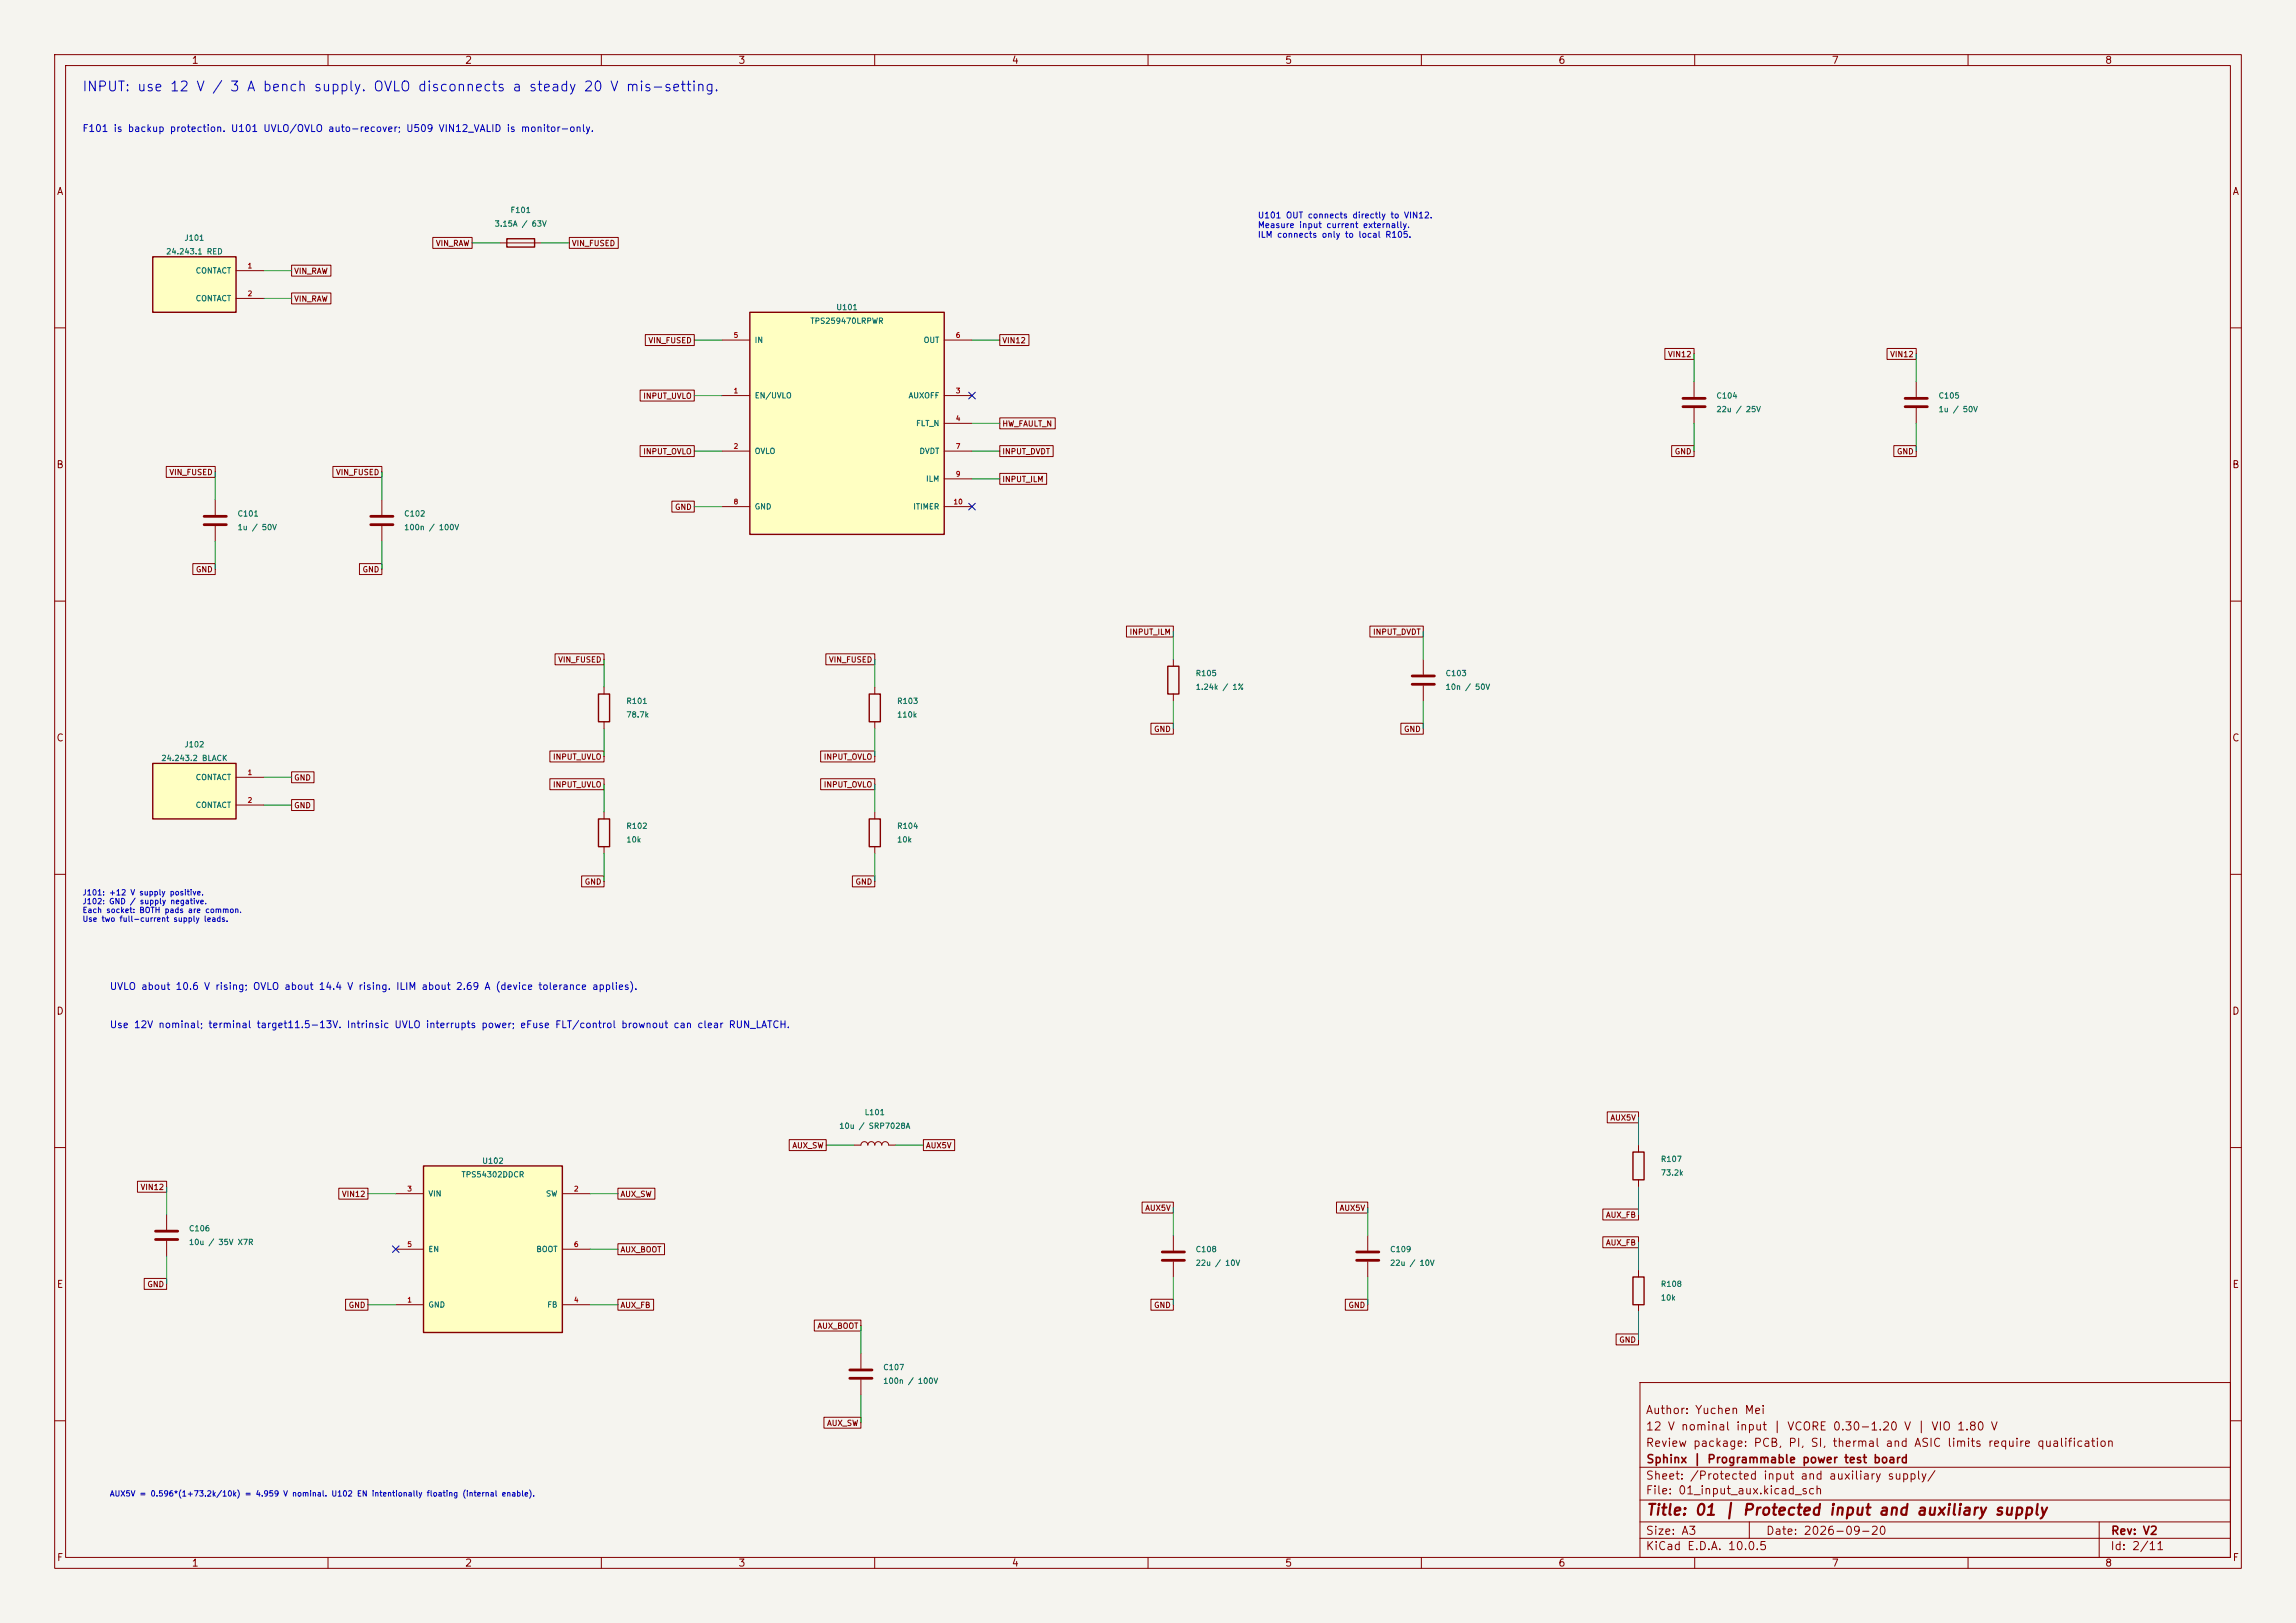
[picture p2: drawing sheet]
<svg xmlns="http://www.w3.org/2000/svg" width="420mm" height="297mm" viewBox="0 0 420 297" stroke-linecap="round" stroke-linejoin="round" font-family="sans-serif">
<defs><g id="words">
<text font-size="2" fill="#840000" x="301" y="277.8">Title: 01 | Protected input and auxiliary supply</text>
<text font-size="1.8" fill="#0000c2" x="14.9" y="17.2">INPUT: use 12 V / 3 A bench supply. OVLO disconnects a steady 20 V mis-setting.</text>
<g font-size="1.5" fill="#840000">
<text x="300.9" y="262.1">12 V nominal input | VCORE 0.30-1.20 V | VIO 1.80 V</text>
<text x="300.9" y="259.1">Author: Yuchen Mei</text>
<text x="300.9" y="265.1">Review package: PCB, PI, SI, thermal and ASIC limits require qualification</text>
<text x="301" y="268.1">Sphinx | Programmable power test board</text>
<text x="300.9" y="273.8">File: 01_input_aux.kicad_sch</text>
<text x="300.9" y="271.1">Sheet: /Protected input and auxiliary supply/</text>
<text x="300.9" y="281.2">Size: A3</text>
<text x="322.9" y="281.2">Date: 2026-09-20</text>
<text x="386" y="281.2">Rev: V2</text>
<text x="300.9" y="284">KiCad E.D.A. 10.0.5</text>
<text x="385.9" y="284">Id: 2/11</text>
</g>
<g font-size="1.3" fill="#840000">
<text x="35" y="12">1</text>
<text x="85" y="12">2</text>
<text x="135" y="12">3</text>
<text x="185" y="12">4</text>
<text x="235" y="12">5</text>
<text x="285" y="12">6</text>
<text x="335" y="12">7</text>
<text x="385" y="12">8</text>
<text x="10.3" y="36">A</text>
<text x="408.3" y="36">A</text>
<text x="10.2" y="86">B</text>
<text x="408.2" y="86">B</text>
<text x="10.2" y="136">C</text>
<text x="408.2" y="136">C</text>
<text x="10.2" y="186">D</text>
<text x="408.2" y="186">D</text>
<text x="10.3" y="236">E</text>
<text x="408.3" y="236">E</text>
<text x="10.3" y="286">F</text>
<text x="35" y="287">1</text>
<text x="85" y="287">2</text>
<text x="135" y="287">3</text>
<text x="185" y="287">4</text>
<text x="235" y="287">5</text>
<text x="285" y="287">6</text>
<text x="335" y="287">7</text>
<text x="385" y="287">8</text>
<text x="408.3" y="286">F</text>
</g>
<g font-size="1.3" fill="#0000c2">
<text x="15" y="24.5">F101 is backup protection. U101 UVLO/OVLO auto-recover; U509 VIN12_VALID is monitor-only.</text>
<text x="20" y="181.5">UVLO about 10.6 V rising; OVLO about 14.4 V rising. ILIM about 2.69 A (device tolerance applies).</text>
<text x="20" y="188.5">Use 12V nominal; terminal target11.5-13V. Intrinsic UVLO interrupts power; eFuse FLT/control brownout can clear RUN_LATCH.</text>
</g>
<g font-size="1.1" fill="#0000c2">
<text x="230" y="40.2">U101 OUT connects directly to VIN12.</text>
<text x="230" y="42">Measure input current externally.</text>
<text x="230" y="43.8">ILM connects only to local R105.</text>
</g>
<g font-size="1" fill="#006464">
<text x="90.4" y="41.7">3.15A / 63V</text>
<text x="93.3" y="39.2">F101</text>
<text x="30.3" y="46.8">24.243.1 RED</text>
<text x="33.7" y="44.3">J101</text>
<text x="35.7" y="50.3">CONTACT</text>
<text x="35.7" y="55.4">CONTACT</text>
<text x="148.1" y="59.5">TPS259470LRPWR</text>
<text x="152.9" y="57">U101</text>
<text x="138" y="63">IN</text>
<text x="168.9" y="63">OUT</text>
<text x="138" y="73.1">EN/UVLO</text>
<text x="166.1" y="73.1">AUXOFF</text>
<text x="313.9" y="73.2">C104</text>
<text x="313.9" y="75.7">22u / 25V</text>
<text x="354.5" y="73.2">C105</text>
<text x="354.5" y="75.7">1u / 50V</text>
<text x="138" y="83.3">OVLO</text>
<text x="167.5" y="78.2">FLT_N</text>
<text x="168.1" y="83.3">DVDT</text>
<text x="169.3" y="88.4">ILM</text>
<text x="43.4" y="94.8">C101</text>
<text x="73.8" y="94.8">C102</text>
<text x="138" y="93.5">GND</text>
<text x="167" y="93.5">ITIMER</text>
<text x="43.4" y="97.3">1u / 50V</text>
<text x="73.8" y="97.3">100n / 100V</text>
<text x="218.6" y="124">R105</text>
<text x="264.3" y="124">C103</text>
<text x="114.5" y="129">R101</text>
<text x="114.5" y="131.5">78.7k</text>
<text x="164" y="129">R103</text>
<text x="164" y="131.5">110k</text>
<text x="218.6" y="126.5">1.24k / 1%</text>
<text x="264.3" y="126.5">10n / 50V</text>
<text x="33.7" y="137">J102</text>
<text x="29.4" y="139.5">24.243.2 BLACK</text>
<text x="35.7" y="143">CONTACT</text>
<text x="35.7" y="148.1">CONTACT</text>
<text x="114.5" y="151.9">R102</text>
<text x="114.5" y="154.4">10k</text>
<text x="164" y="151.9">R104</text>
<text x="164" y="154.4">10k</text>
<text x="153.4" y="206.8">10u / SRP7028A</text>
<text x="158.1" y="204.3">L101</text>
<text x="84.3" y="215.7">TPS54302DDCR</text>
<text x="88.1" y="213.2">U102</text>
<text x="303.7" y="212.9">R107</text>
<text x="303.7" y="215.4">73.2k</text>
<text x="78.3" y="219.2">VIN</text>
<text x="99.8" y="219.2">SW</text>
<text x="34.5" y="225.6">C106</text>
<text x="34.5" y="228.1">10u / 35V X7R</text>
<text x="78.3" y="229.4">EN</text>
<text x="98" y="229.4">BOOT</text>
<text x="218.6" y="229.4">C108</text>
<text x="218.6" y="231.9">22u / 10V</text>
<text x="254.2" y="229.4">C109</text>
<text x="254.2" y="231.9">22u / 10V</text>
<text x="78.3" y="239.5">GND</text>
<text x="100" y="239.5">FB</text>
<text x="303.7" y="235.7">R108</text>
<text x="303.7" y="238.2">10k</text>
<text x="161.5" y="251">C107</text>
<text x="161.5" y="253.5">100n / 100V</text>
</g>
<g font-size="1" fill="#840000">
<text x="79.6" y="45.3">VIN_RAW</text>
<text x="104.5" y="45.3">VIN_FUSED</text>
<text x="53.7" y="50.4">VIN_RAW</text>
<text x="53.7" y="55.4">VIN_RAW</text>
<text x="118.5" y="63.1">VIN_FUSED</text>
<text x="183.3" y="63.1">VIN12</text>
<text x="305" y="65.6">VIN12</text>
<text x="345.7" y="65.6">VIN12</text>
<text x="117.6" y="73.2">INPUT_UVLO</text>
<text x="117.6" y="83.4">INPUT_OVLO</text>
<text x="183.3" y="78.3">HW_FAULT_N</text>
<text x="183.3" y="83.4">INPUT_DVDT</text>
<text x="306.3" y="83.4">GND</text>
<text x="346.9" y="83.4">GND</text>
<text x="30.9" y="87.2">VIN_FUSED</text>
<text x="61.4" y="87.2">VIN_FUSED</text>
<text x="183.3" y="88.5">INPUT_ILM</text>
<text x="123.4" y="93.5">GND</text>
<text x="35.7" y="105">GND</text>
<text x="66.2" y="105">GND</text>
<text x="206.5" y="116.4">INPUT_ILM</text>
<text x="251.1" y="116.4">INPUT_DVDT</text>
<text x="102" y="121.5">VIN_FUSED</text>
<text x="151.5" y="121.5">VIN_FUSED</text>
<text x="211" y="134.2">GND</text>
<text x="256.7" y="134.2">GND</text>
<text x="53.7" y="143.1">GND</text>
<text x="101.1" y="139.3">INPUT_UVLO</text>
<text x="150.6" y="139.3">INPUT_OVLO</text>
<text x="53.7" y="148.1">GND</text>
<text x="101.1" y="144.3">INPUT_UVLO</text>
<text x="150.6" y="144.3">INPUT_OVLO</text>
<text x="106.9" y="162.1">GND</text>
<text x="156.4" y="162.1">GND</text>
<text x="294.5" y="205.3">AUX5V</text>
<text x="144.8" y="210.4">AUX_SW</text>
<text x="169.3" y="210.4">AUX5V</text>
<text x="25.6" y="218">VIN12</text>
<text x="62.4" y="219.3">VIN12</text>
<text x="113.4" y="219.3">AUX_SW</text>
<text x="209.4" y="221.8">AUX5V</text>
<text x="244.9" y="221.8">AUX5V</text>
<text x="293.7" y="223.1">AUX_FB</text>
<text x="113.4" y="229.4">AUX_BOOT</text>
<text x="293.7" y="228.2">AUX_FB</text>
<text x="26.9" y="235.8">GND</text>
<text x="63.7" y="239.6">GND</text>
<text x="113.4" y="239.6">AUX_FB</text>
<text x="211" y="239.6">GND</text>
<text x="246.6" y="239.6">GND</text>
<text x="149.4" y="243.4">AUX_BOOT</text>
<text x="296.1" y="245.9">GND</text>
<text x="151.2" y="261.2">AUX_SW</text>
</g>
<g font-size="1" fill="#0000c2">
<text x="15" y="164.1">J101: +12 V supply positive.</text>
<text x="15" y="165.7">J102: GND / supply negative.</text>
<text x="15" y="167.3">Each socket: BOTH pads are common.</text>
<text x="15" y="168.9">Use two full-current supply leads.</text>
<text x="20" y="274.1">AUX5V = 0.596*(1+73.2k/10k) = 4.959 V nominal. U102 EN intentionally floating (internal enable).</text>
</g>
<g font-size=".9" fill="#a90000">
<text x="45.2" y="49.3">1</text>
<text x="45.2" y="54.4">2</text>
<text x="134.1" y="62">5</text>
<text x="174.7" y="62">6</text>
<text x="134.1" y="72.2">1</text>
<text x="174.7" y="72.2">3</text>
<text x="174.7" y="77.3">4</text>
<text x="134.1" y="82.3">2</text>
<text x="174.7" y="82.3">7</text>
<text x="174.7" y="87.4">9</text>
<text x="134.1" y="92.5">8</text>
<text x="174.3" y="92.5">10</text>
<text x="45.2" y="142">1</text>
<text x="45.2" y="147.1">2</text>
<text x="74.4" y="218.2">3</text>
<text x="104.9" y="218.2">2</text>
<text x="74.4" y="228.4">5</text>
<text x="104.9" y="228.4">6</text>
<text x="74.4" y="238.6">1</text>
<text x="104.9" y="238.6">4</text>
</g>
</g></defs>
<path d="M0 0h420v297h-420z" fill="#f5f4ef" stroke="#f5f4ef" stroke-width=".18"/>
<g fill="none" stroke="#840000" stroke-width=".18">
<path d="M10 10h400v277h-400zM12 12h396v273h-396zM60 10v2M110 10v2M160 10v2M210 10v2M260 10v2M310 10v2M360 10v2M10 60h2M309.9 69.9v2.7M309.9 74.7v2.8"/>
<path d="M350.5 69.9v2.7M350.5 74.7v2.8M408 60h2M69.8 91.4v2.8M69.8 96.3v2.8M10 110h2M408 110h2M110.5 125.7v1.3M110.5 132.1v1.3M160 125.7v1.3M160 132.1v1.3M260.3 120.7v2.7"/>
<path d="M260.3 125.5v2.8M10 160h2M110.5 148.6v1.3M110.5 154.9v1.3M408 160h2M10 210h2M156.2 209.6h1.3a.64 .64 0 0 1 .6-.7 .64 .64 0 0 1 .6 .7 .64 .64 0 0 1 .7-.7 .64 .64 0 0 1 .6 .7 .64 .64 0 0 1 .7-.7 .64 .64 0 0 1 .6 .7 .64 .64 0 0 1 .6-.7 .64 .64 0 0 1 .7 .7h1.2M299.7 209.6v1.2M299.7 215.9v1.3M408 210h2M300 253h108v32h-108zM10 260h2"/>
<path d="M300 278.5h108M300 274.5h108M300 268.5h108M320 278.5v3M384 278.5v6.5M408 260h2M60 285v2M110 285v2M160 285v2M210 285v2M260 285v2M300 281.5h108"/>
<path d="M310 285v2M360 285v2"/>
</g>
<path d="M307.8 72.9h4.1M307.8 74.4h4.1M348.5 72.9h4.1M348.5 74.4h4.1M67.8 94.5h4.1M67.8 96h4.1M258.3 123.7h4.1M258.3 125.2h4.1" fill="none" stroke="#840000" stroke-width=".51"/>
<path d="M109.5 127h2v5.1h-2zM159 127h2v5.1h-2zM109.5 149.9h2v5h-2zM298.7 210.8h2v5.1h-2z" fill="none" stroke="#840000" stroke-width=".25"/>
<path d="M77.5 213.4h25.4v30.4h-25.4z" fill="#ffffc2"/>
<path d="M159 149.9h2v5h-2zM77.5 213.4h25.4v30.4h-25.4zM298.7 233.7h2v5.1h-2z" fill="none" stroke="#840000" stroke-width=".25"/>
<path d="M39.4 91.4v2.8M39.4 96.3v2.8M160 148.6v1.3M160 154.9v1.3M72.4 218.4h5.1M102.9 218.4h5M72.4 238.8h5.1M72.4 228.6h5.1M102.9 238.8h5M102.9 228.6h5M299.7 232.4v1.3M299.7 238.8v1.2" fill="none" stroke="#840000" stroke-width=".18"/>
<path d="M37.3 94.5h4.1M37.3 96h4.1" fill="none" stroke="#840000" stroke-width=".51"/>
<path d="M137.2 57.2h35.5v40.6h-35.5z" fill="#ffffc2"/>
<path d="M92.7 43.7h5.1v1.5h-5.1zM137.2 57.2h35.5v40.6h-35.5zM213.6 121.9h2v5.1h-2z" fill="none" stroke="#840000" stroke-width=".25"/>
<g fill="none" stroke="#840000" stroke-width=".18">
<path d="M91.4 44.5h7.7M132.1 72.4h5.1M132.1 62.2h5.1M172.7 72.4h5.1M172.7 77.5h5.1M172.7 62.2h5.1M132.1 82.6h5.1M132.1 92.7h5.1M172.7 82.6h5.1M172.7 92.7h5.1M172.7 87.6h5.1M214.6 120.7v1.2"/>
<path d="M214.6 127v1.3M214.6 226.1v2.8M214.6 230.9v2.8M250.2 226.1v2.8M250.2 230.9v2.8"/>
</g>
<path d="M212.6 229.1h4.1M212.6 230.6h4.1M248.2 229.1h4M248.2 230.6h4" fill="none" stroke="#840000" stroke-width=".51"/>
<path d="M27.9 139.7h15.3v10.2h-15.3z" fill="#ffffc2"/>
<path d="M27.9 139.7h15.3v10.2h-15.3z" fill="none" stroke="#840000" stroke-width=".25"/>
<path d="M43.2 142.2h5.1M43.2 147.3h5.1M30.5 222.2v2.8M30.5 227.1v2.8M157.5 247.6v2.8M157.5 252.5v2.8" fill="none" stroke="#840000" stroke-width=".18"/>
<path d="M28.4 225.3h4.1M28.4 226.8h4.1M155.4 250.7h4.1M155.4 252.2h4.1" fill="none" stroke="#840000" stroke-width=".51"/>
<path d="M27.9 47h15.3v10.2h-15.3z" fill="#ffffc2"/>
<path d="M27.9 47h15.3v10.2h-15.3z" fill="none" stroke="#840000" stroke-width=".25"/>
<g fill="none" stroke="#840000" stroke-width=".18">
<path d="M43.2 49.5h5.1M43.2 54.6h5.1M53.3 53.6h7.2v2h-7.2zM53.3 48.5h7.2v2h-7.2zM79.2 43.4h7.2v2.1h-7.2zM104.1 43.4h9v2.1h-9zM117.1 71.4h9.9v2h-9.9zM118 61.2h9v2h-9zM182.9 76.5h10.1v2h-10.1zM182.9 61.2h5.3v2h-5.3zM304.5 63.8h5.4v2h-5.4zM345.2 63.8h5.3v2h-5.3z"/>
<path d="M30.4 85.4h9v2h-9zM60.9 85.4h8.9v2h-8.9zM117.1 81.5h9.9v2.1h-9.9zM122.9 91.7h4.1v2h-4.1zM182.9 81.5h9.7v2.1h-9.7zM182.9 86.6h8.6v2h-8.6zM305.8 81.5h4.1v2.1h-4.1zM346.4 81.5h4.1v2.1h-4.1zM35.3 103.1h4.1v2h-4.1zM65.8 103.1h4v2h-4zM101.5 119.6h9v2.1h-9zM151.1 119.6h8.9v2.1h-8.9z"/>
<path d="M206.1 114.6h8.5v2h-8.5zM250.6 114.6h9.7v2h-9.7zM100.6 137.4h9.9v2h-9.9zM150.1 137.4h9.9v2h-9.9zM210.5 132.3h4.1v2.1h-4.1zM256.3 132.3h4v2.1h-4zM53.3 146.3h4.1v2h-4.1zM53.3 141.2h4.1v2h-4.1zM100.6 142.5h9.9v2h-9.9zM150.1 142.5h9.9v2h-9.9zM106.4 160.3h4.1v2h-4.1zM155.9 160.3h4.1v2h-4.1z"/>
<path d="M25.1 216.2h5.4v2h-5.4zM62 217.4h5.3v2h-5.3zM113 217.4h6.8v2h-6.8zM144.4 208.5h6.7v2.1h-6.7zM168.9 208.5h5.7v2.1h-5.7zM208.9 220h5.7v2h-5.7zM244.5 220h5.7v2h-5.7zM294 203.5h5.7v2h-5.7zM26.4 233.9h4.1v2.1h-4.1zM63.2 237.8h4.1v2h-4.1zM113 237.8h6.6v2h-6.6zM113 227.6h8.6v2h-8.6z"/>
<path d="M210.5 237.8h4.1v2h-4.1zM246.1 237.8h4.1v2h-4.1zM293.2 226.3h6.5v2h-6.5zM293.2 221.2h6.5v2.1h-6.5zM149 241.6h8.5v2h-8.5zM150.7 259.3h6.8v2.1h-6.8zM295.6 244.1h4.1v2h-4.1z"/>
</g>
<g fill="none" stroke="#009600" stroke-width=".18">
<path d="M48.3 54.6h5M48.3 49.5h5M86.4 44.5h5M99.1 44.5h5M127 62.2h5.1M127 72.4h5.1M177.8 77.5h5.1M177.8 62.2h5.1M309.9 64.8v5.1M309.9 77.5v5.1M350.5 64.8v5.1M350.5 77.5v5.1"/>
<path d="M39.4 86.4v5M39.4 99.1v5M69.8 86.4v5M69.8 99.1v5M127 82.6h5.1M127 92.7h5.1M177.8 82.6h5.1M177.8 87.6h5.1M214.6 115.6v5.1M260.3 115.6v5.1M110.5 120.7v5M110.5 133.4v5"/>
<path d="M160 120.7v5M160 133.4v5M214.6 128.3v5.1M260.3 128.3v5.1M48.3 147.3h5M48.3 142.2h5M110.5 143.5v5.1M110.5 156.2v5.1M160 143.5v5.1M160 156.2v5.1M30.5 217.2v5M67.3 218.4h5.1"/>
<path d="M107.9 218.4h5.1M151.1 209.6h5.1M163.8 209.6h5.1M299.7 204.5v5.1M299.7 217.2v5M30.5 229.9v5M67.3 238.8h5.1M107.9 238.8h5.1M107.9 228.6h5.1M214.6 221v5.1M214.6 233.7v5.1M250.2 221v5.1"/>
<path d="M250.2 233.7v5.1M299.7 227.3v5.1M157.5 242.6v5M157.5 255.3v5M299.7 240v5.1"/>
</g>
<path d="M177.2 71.8l1.2 1.2M178.4 71.8l-1.2 1.2M177.2 92.1l1.2 1.2M178.4 92.1l-1.2 1.2M71.8 228l1.2 1.2M73 228l-1.2 1.2" fill="none" stroke="#000084" stroke-width=".18"/>
<use href="#words"/>
</svg>
